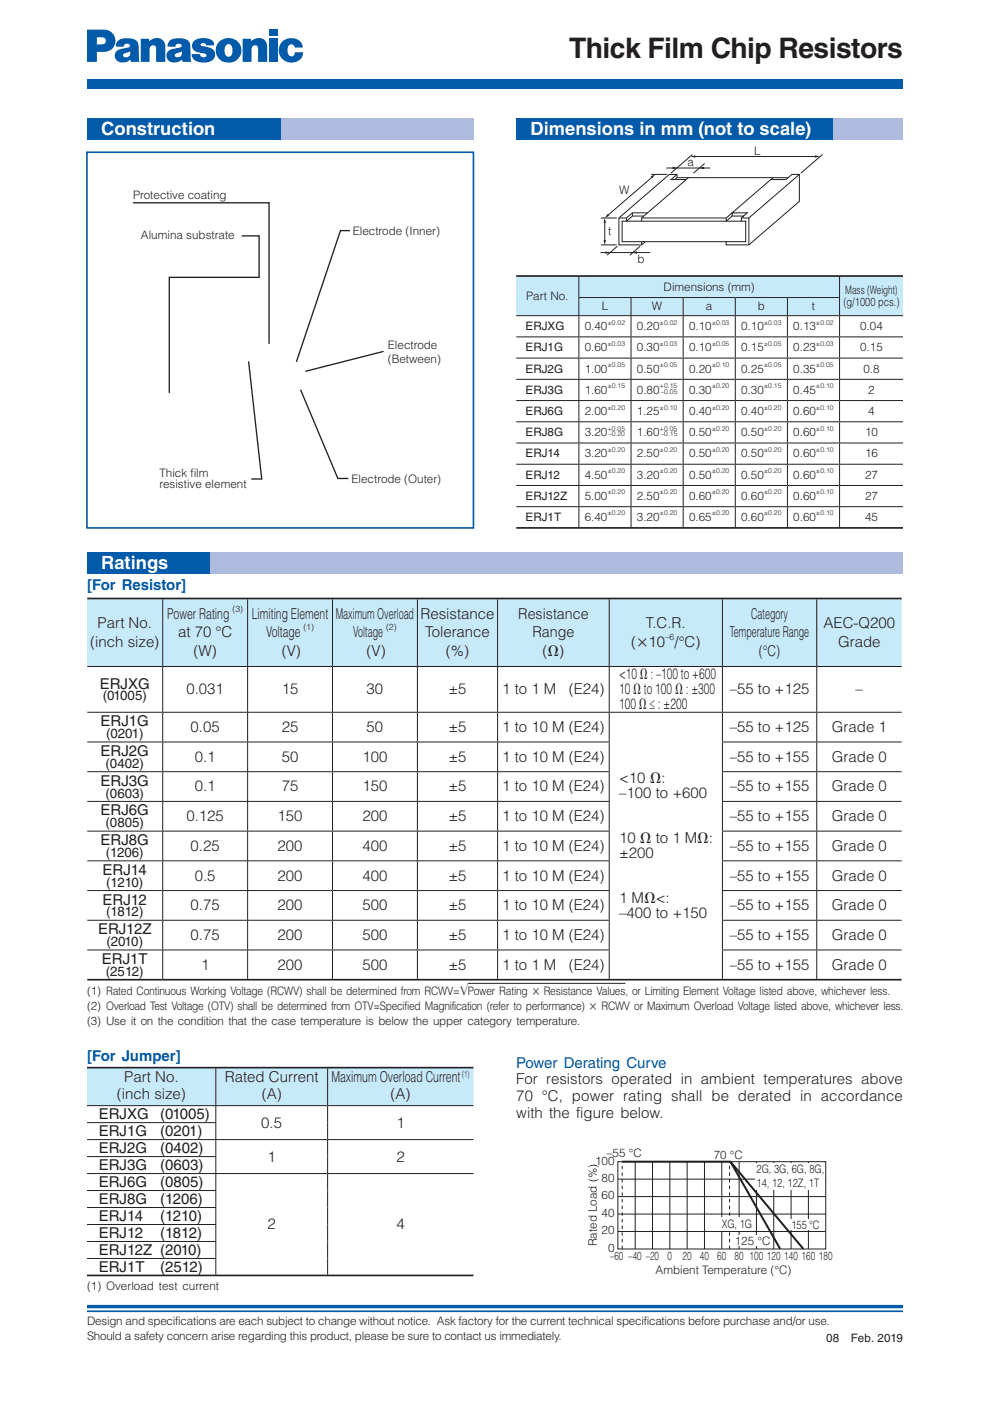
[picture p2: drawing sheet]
<svg xmlns="http://www.w3.org/2000/svg" width="210mm" height="297mm" viewBox="0 0 210 297" stroke-linecap="round" stroke-linejoin="round" font-family="sans-serif">
<defs><g id="words">
<text font-size="6" fill="#231f20" x="120.7" y="12.3">Thick Film Chip Resistors</text>
<g font-size="3.9" fill="#fff">
<text x="21.5" y="28.6">Construction</text>
<text x="112.5" y="28.6">Dimensions in mm (not to scale)</text>
<text x="21.5" y="120.6">Ratings</text>
</g>
<g font-size="3.2" fill="#015aaa">
<text x="18.5" y="125.2">[For Resistor]</text>
<text x="18.5" y="225.1">[For Jumper]</text>
<text x="109.4" y="226.4">Power Derating Curve</text>
</g>
<g font-size="3.2" fill="#231f20">
<text x="35.5" y="131.3">Power Rating</text>
<text x="53.4" y="131.3">Limiting Element</text>
<text x="71.2" y="131.3">Maximum Overload</text>
<text x="89.1" y="131.3">Resistance</text>
<text x="109.9" y="131.3">Resistance</text>
<text x="159.2" y="131.3">Category</text>
<text x="19.1" y="137.1">(inch size)</text>
<text x="20.7" y="133.2">Part No.</text>
<text x="37.7" y="135.2">at 70 °C</text>
<text x="56.4" y="135.2">Voltage</text>
<text x="74.9" y="135.2">Voltage</text>
<text x="90.1" y="135.2">Tolerance</text>
<text x="112.9" y="135.2">Range</text>
<text x="133.8" y="137.1">(×10 /°C)</text>
<text x="136.9" y="133.2">T.C.R.</text>
<text x="154.8" y="135.2">Temperature Range</text>
<text x="174.6" y="133.2">AEC-Q200</text>
<text x="177.7" y="137.1">Grade</text>
<text x="41" y="139">(W)</text>
<text x="59.7" y="139">(V)</text>
<text x="77.7" y="139">(V)</text>
<text x="94.5" y="139">(%)</text>
<text x="115" y="139">(Ω)</text>
<text x="160.9" y="139">(°C)</text>
<text x="21.2" y="146">ERJXG</text>
<text x="39.5" y="147.2">0.031</text>
<text x="59.7" y="147.2">15</text>
<text x="77.7" y="147.2">30</text>
<text x="95.1" y="147.2">±5</text>
<text x="106.5" y="147.2">1 to 1 M</text>
<text x="120.6" y="147.2">(E24)</text>
<text x="131.3" y="144">&lt;10 Ω : –100 to +600</text>
<text x="131.3" y="147.2">10 Ω to 100 Ω : ±300</text>
<text x="154.7" y="147.2">–55 to +125</text>
<text x="181.4" y="147.2">–</text>
<text x="21.3" y="154">ERJ1G</text>
<text x="40.4" y="155.2">0.05</text>
<text x="59.7" y="155.2">25</text>
<text x="77.7" y="155.2">50</text>
<text x="95.1" y="155.2">±5</text>
<text x="106.5" y="155.2">1 to 10 M (E24)</text>
<text x="131.3" y="150.4">100 Ω≤ : ±200</text>
<text x="154.7" y="155.2">–55 to +125</text>
<text x="176.4" y="155.2">Grade 1</text>
<text x="21.3" y="160.3">ERJ2G</text>
<text x="41.3" y="161.5">0.1</text>
<text x="59.7" y="161.5">50</text>
<text x="76.9" y="161.5">100</text>
<text x="95.1" y="161.5">±5</text>
<text x="106.5" y="161.5">1 to 10 M (E24)</text>
<text x="154.7" y="161.5">–55 to +155</text>
<text x="176.4" y="161.5">Grade 0</text>
<text x="21.3" y="166.6">ERJ3G</text>
<text x="41.3" y="167.8">0.1</text>
<text x="59.7" y="167.8">75</text>
<text x="76.9" y="167.8">150</text>
<text x="95.1" y="167.8">±5</text>
<text x="106.5" y="167.8">1 to 10 M (E24)</text>
<text x="131.3" y="166.1">&lt;10 Ω:</text>
<text x="154.7" y="167.8">–55 to +155</text>
<text x="176.4" y="167.8">Grade 0</text>
<text x="21.3" y="172.9">ERJ6G</text>
<text x="131.3" y="169.3">–100 to +600</text>
<text x="21.3" y="179.2">ERJ8G</text>
<text x="39.5" y="174.1">0.125</text>
<text x="58.9" y="174.1">150</text>
<text x="76.9" y="174.1">200</text>
<text x="95.1" y="174.1">±5</text>
<text x="106.5" y="174.1">1 to 10 M (E24)</text>
<text x="131.3" y="178.8">10 Ω to 1 MΩ:</text>
<text x="154.7" y="174.1">–55 to +155</text>
<text x="176.4" y="174.1">Grade 0</text>
<text x="21.8" y="185.5">ERJ14</text>
<text x="40.4" y="180.4">0.25</text>
<text x="58.9" y="180.4">200</text>
<text x="76.9" y="180.4">400</text>
<text x="95.1" y="180.4">±5</text>
<text x="106.5" y="180.4">1 to 10 M (E24)</text>
<text x="131.3" y="182">±200</text>
<text x="154.7" y="180.4">–55 to +155</text>
<text x="176.4" y="180.4">Grade 0</text>
<text x="21.8" y="191.8">ERJ12</text>
<text x="41.3" y="186.7">0.5</text>
<text x="58.9" y="186.7">200</text>
<text x="76.9" y="186.7">400</text>
<text x="95.1" y="186.7">±5</text>
<text x="106.5" y="186.7">1 to 10 M (E24)</text>
<text x="131.3" y="191.5">1 MΩ&lt;:</text>
<text x="154.7" y="186.7">–55 to +155</text>
<text x="176.4" y="186.7">Grade 0</text>
<text x="40.4" y="193">0.75</text>
<text x="58.9" y="193">200</text>
<text x="76.9" y="193">500</text>
<text x="95.1" y="193">±5</text>
<text x="106.5" y="193">1 to 10 M (E24)</text>
<text x="131.3" y="194.7">–400 to +150</text>
<text x="154.7" y="193">–55 to +155</text>
<text x="176.4" y="193">Grade 0</text>
<text x="20.8" y="198.1">ERJ12Z</text>
<text x="40.4" y="199.3">0.75</text>
<text x="58.9" y="199.3">200</text>
<text x="76.9" y="199.3">500</text>
<text x="95.1" y="199.3">±5</text>
<text x="106.5" y="199.3">1 to 10 M (E24)</text>
<text x="154.7" y="199.3">–55 to +155</text>
<text x="176.4" y="199.3">Grade 0</text>
<text x="21.6" y="204.3">ERJ1T</text>
<text x="42.6" y="205.6">1</text>
<text x="58.9" y="205.6">200</text>
<text x="76.9" y="205.6">500</text>
<text x="95.1" y="205.6">±5</text>
<text x="106.5" y="205.6">1 to 1 M</text>
<text x="120.6" y="205.6">(E24)</text>
<text x="154.7" y="205.6">–55 to +155</text>
<text x="176.4" y="205.6">Grade 0</text>
<text x="24.8" y="233">(inch size)</text>
<text x="26.3" y="229.5">Part No.</text>
<text x="47.7" y="229.5">Rated Current</text>
<text x="55.5" y="233">(A)</text>
<text x="70.3" y="229.5">Maximum Overload Current</text>
<text x="82.8" y="233">(A)</text>
<text x="109.4" y="229.9">For resistors operated in ambient temperatures above</text>
<text x="109.4" y="233.4">70 °C, power rating shall be derated in accordance</text>
<text x="20.9" y="237.3">ERJXG</text>
<text x="34" y="237.3">(01005)</text>
<text x="55.4" y="239.1">0.5</text>
<text x="84.1" y="239.1">1</text>
<text x="109.4" y="237">with the figure below.</text>
<text x="20.9" y="240.9">ERJ1G</text>
<text x="20.9" y="244.5">ERJ2G</text>
<text x="34" y="240.9">(0201)</text>
<text x="34" y="244.5">(0402)</text>
<text x="20.9" y="248.1">ERJ3G</text>
<text x="20.9" y="251.7">ERJ6G</text>
<text x="34" y="248.1">(0603)</text>
<text x="34" y="251.7">(0805)</text>
<text x="56.7" y="246.3">1</text>
<text x="84.1" y="246.3">2</text>
<text x="20.9" y="255.3">ERJ8G</text>
<text x="34" y="255.3">(1206)</text>
<text x="20.9" y="258.9">ERJ14</text>
<text x="20.9" y="262.5">ERJ12</text>
<text x="34" y="258.9">(1210)</text>
<text x="34" y="262.5">(1812)</text>
<text x="56.7" y="260.6">2</text>
<text x="84.1" y="260.6">4</text>
<text x="20.9" y="266.1">ERJ12Z (2010)</text>
<text x="20.9" y="269.6">ERJ1T</text>
<text x="34" y="269.6">(2512)</text>
</g>
<g font-size="2.8" fill="#231f20">
<text x="21.8" y="148.5">(01005)</text>
<text x="22.5" y="156.5">(0201)</text>
<text x="22.4" y="162.8">(0402)</text>
<text x="22.4" y="169.1">(0603)</text>
<text x="22.4" y="175.4">(0805)</text>
<text x="22.4" y="181.7">(1206)</text>
<text x="22.5" y="188">(1210)</text>
<text x="22.5" y="194.3">(1812)</text>
<text x="22.6" y="200.6">(2010)</text>
<text x="22.4" y="206.9">(2512)</text>
</g>
<g font-size="2.5" fill="#231f20">
<text x="145.7" y="35.3">a</text>
<text x="159.9" y="32.8">L</text>
<text x="131.3" y="41.2">W</text>
<text x="28.2" y="42.2">Protective coating</text>
<text x="29.9" y="50.7">Alumina substrate</text>
<text x="74.8" y="49.8">Electrode (Inner)</text>
<text x="128.9" y="49.8">t</text>
<text x="135.1" y="55.7">b</text>
<text x="111.6" y="63.6">Part No.</text>
<text x="127.6" y="65.8">L</text>
<text x="138.2" y="65.8">W</text>
<text x="140.7" y="61.7">Dimensions (mm)</text>
<text x="149.7" y="65.8">a</text>
<text x="160.7" y="65.8">b</text>
<text x="172.1" y="65.8">t</text>
<text x="178.8" y="64.9">(g/1000 pcs.)</text>
<text x="179.2" y="62.3">Mass (Weight)</text>
<text x="111.5" y="70">ERJXG</text>
<text x="124" y="70">0.40</text>
<text x="135" y="70">0.20</text>
<text x="146.1" y="70">0.10</text>
<text x="157.1" y="70">0.10</text>
<text x="168.2" y="70">0.13</text>
<text x="182.4" y="70">0.04</text>
<text x="82.2" y="74">Electrode</text>
<text x="82.2" y="77">(Between)</text>
<text x="111.5" y="74.5">ERJ1G</text>
<text x="124" y="74.5">0.60</text>
<text x="135" y="74.5">0.30</text>
<text x="146.1" y="74.5">0.10</text>
<text x="157.1" y="74.5">0.15</text>
<text x="168.2" y="74.5">0.23</text>
<text x="182.4" y="74.5">0.15</text>
<text x="111.5" y="79">ERJ2G</text>
<text x="111.5" y="83.5">ERJ3G</text>
<text x="124" y="79">1.00</text>
<text x="124" y="83.5">1.60</text>
<text x="135" y="79">0.50</text>
<text x="135" y="83.5">0.80</text>
<text x="146.1" y="79">0.20</text>
<text x="146.1" y="83.5">0.30</text>
<text x="157.1" y="79">0.25</text>
<text x="157.1" y="83.5">0.30</text>
<text x="168.2" y="79">0.35</text>
<text x="168.2" y="83.5">0.45</text>
<text x="183.1" y="79">0.8</text>
<text x="184.1" y="83.5">2</text>
<text x="111.5" y="88">ERJ6G</text>
<text x="124" y="88">2.00</text>
<text x="135" y="88">1.25</text>
<text x="146.1" y="88">0.40</text>
<text x="157.1" y="88">0.40</text>
<text x="168.2" y="88">0.60</text>
<text x="184.1" y="88">4</text>
<text x="111.5" y="92.5">ERJ8G</text>
<text x="124" y="92.5">3.20</text>
<text x="135" y="92.5">1.60</text>
<text x="146.1" y="92.5">0.50</text>
<text x="157.1" y="92.5">0.50</text>
<text x="168.2" y="92.5">0.60</text>
<text x="183.4" y="92.5">10</text>
<text x="33.8" y="101.1">Thick f</text>
<text x="40.4" y="101.1">ilm</text>
<text x="111.5" y="97">ERJ14</text>
<text x="111.5" y="101.5">ERJ12</text>
<text x="124" y="97">3.20</text>
<text x="124" y="101.5">4.50</text>
<text x="135" y="97">2.50</text>
<text x="135" y="101.5">3.20</text>
<text x="146.1" y="97">0.50</text>
<text x="146.1" y="101.5">0.50</text>
<text x="157.1" y="97">0.50</text>
<text x="157.1" y="101.5">0.50</text>
<text x="168.2" y="97">0.60</text>
<text x="168.2" y="101.5">0.60</text>
<text x="183.4" y="97">16</text>
<text x="183.4" y="101.5">27</text>
<text x="33.8" y="103.5">resistive element</text>
<text x="74.5" y="102.4">Electrode (Outer)</text>
<text x="111.5" y="106">ERJ12Z</text>
<text x="124" y="106">5.00</text>
<text x="135" y="106">2.50</text>
<text x="146.1" y="106">0.60</text>
<text x="157.1" y="106">0.60</text>
<text x="168.2" y="106">0.60</text>
<text x="183.4" y="106">27</text>
<text x="111.5" y="110.4">ERJ1T</text>
<text x="124" y="110.4">6.40</text>
<text x="135" y="110.4">3.20</text>
<text x="146.1" y="110.4">0.65</text>
<text x="157.1" y="110.4">0.60</text>
<text x="168.2" y="110.4">0.60</text>
<text x="183.4" y="110.4">45</text>
<text x="18.5" y="210.9">(1) Rated Continuous Working Voltage (RCWV) shall be determined from RCWV=√Power Rating × Resistance Values, or Limiting Element Voltage listed above, whichever less.</text>
<text x="18.5" y="214.1">(2) Overload Test Voltage (OTV) shall be determined from OTV=Specified Magnification (refer to performance) × RCWV or Maximum Overload Voltage listed above, whichever less.</text>
<text x="18.5" y="217.3">(3) Use it on the condition that the case temperature is below the upper category temperature.</text>
<text x="128.7" y="245.2">–55 °C</text>
<text x="151.3" y="245.7">70 °C</text>
<text x="126.2" y="246.9">100</text>
<text x="127.6" y="250.6">80</text>
<text x="160.4" y="248.7">2G, 3G, 6G, 8G,</text>
<text x="160.4" y="251.7">14, 12, 12Z, 1T</text>
<text x="127.6" y="258">40</text>
<text x="127.6" y="254.3">60</text>
<text x="127.6" y="261.7">20</text>
<text x="153" y="260.4">XG, 1G</text>
<text x="155.8" y="263.9">125 °C</text>
<text x="167.8" y="260.5">155</text>
<text x="171.7" y="260.5">°</text>
<text x="172.3" y="260.5">C</text>
<text x="126.5" y="264.3" transform="rotate(-90 126.5 264.3)">Rated Load (%)</text>
<text x="128.9" y="265.4">0</text>
<text x="129.4" y="267.2">–60 –40 –20</text>
<text x="141.5" y="267.2">0</text>
<text x="144.7" y="267.2">20</text>
<text x="148.4" y="267.2">40</text>
<text x="152.1" y="267.2">60</text>
<text x="155.7" y="267.2">80 100 120 140 160</text>
<text x="173.6" y="267.2">180</text>
<text x="18.5" y="273.6">(1) Overload test current</text>
<text x="139" y="270.1">Ambient Temperature (°C)</text>
<text x="18.5" y="280.9">Design and specifications are each subject to change without notice. Ask factory for the current technical specifications before purchase and/or use.</text>
<text x="18.5" y="284.1">Should a safety concern arise regarding this product, please be sure to contact us immediately.</text>
<text x="175.1" y="284.6">08</text>
<text x="180.4" y="284.6">Feb. 2019</text>
</g>
<g font-size="1.9" fill="#231f20">
<text x="49.3" y="129.8">(3)</text>
<text x="64.3" y="133.7">(1)</text>
<text x="81.9" y="133.7">(2)</text>
<text x="141.1" y="135.6">–6</text>
<text x="98" y="228.4">(1)</text>
</g>
<g font-size="1.4" fill="#231f20">
<text x="128.8" y="68.8">±0.02</text>
<text x="139.8" y="68.8">±0.02</text>
<text x="150.9" y="68.8">±0.03</text>
<text x="162" y="68.8">±0.03</text>
<text x="173" y="68.8">±0.02</text>
<text x="128.8" y="73.3">±0.03</text>
<text x="128.8" y="77.8">±0.05</text>
<text x="139.8" y="73.3">±0.03</text>
<text x="139.8" y="77.8">±0.05</text>
<text x="150.9" y="73.3">±0.05</text>
<text x="150.9" y="77.8">±0.10</text>
<text x="162" y="73.3">±0.05</text>
<text x="162" y="77.8">±0.05</text>
<text x="173" y="73.3">±0.03</text>
<text x="173" y="77.8">±0.05</text>
<text x="128.8" y="82.3">±0.15</text>
<text x="139.8" y="82.3">+0.15</text>
<text x="140.1" y="83.6">–0.05</text>
<text x="150.9" y="82.3">±0.20</text>
<text x="162" y="82.3">±0.15</text>
<text x="173" y="82.3">±0.10</text>
<text x="128.8" y="86.8">±0.20</text>
<text x="139.8" y="86.8">±0.10</text>
<text x="150.9" y="86.8">±0.20</text>
<text x="162" y="86.8">±0.20</text>
<text x="173" y="86.8">±0.10</text>
<text x="128.8" y="91.3">+0.05</text>
<text x="128.8" y="95.8">±0.20</text>
<text x="129" y="92.5">–0.20</text>
<text x="139.8" y="91.3">+0.05</text>
<text x="139.8" y="95.8">±0.20</text>
<text x="140.1" y="92.4">–0.15</text>
<text x="150.9" y="91.3">±0.20</text>
<text x="150.9" y="95.8">±0.20</text>
<text x="162" y="91.3">±0.20</text>
<text x="162" y="95.8">±0.20</text>
<text x="173" y="91.3">±0.10</text>
<text x="173" y="95.8">±0.10</text>
<text x="128.8" y="100.3">±0.20</text>
<text x="139.8" y="100.3">±0.20</text>
<text x="150.9" y="100.3">±0.20</text>
<text x="162" y="100.3">±0.20</text>
<text x="173" y="100.3">±0.10</text>
<text x="128.8" y="104.8">±0.20</text>
<text x="139.8" y="104.8">±0.20</text>
<text x="150.9" y="104.8">±0.20</text>
<text x="162" y="104.8">±0.20</text>
<text x="173" y="104.8">±0.10</text>
<text x="128.8" y="109.3">±0.20</text>
<text x="139.8" y="109.3">±0.20</text>
<text x="150.9" y="109.3">±0.20</text>
<text x="162" y="109.3">±0.20</text>
<text x="173" y="109.3">±0.10</text>
</g>
</g></defs>
<path d="M18.5 277h173" fill="none" stroke="#015aaa" stroke-width=".71" stroke-linecap="butt"/>
<path d="M18.5 278h173" fill="none" stroke="#015aaa" stroke-width=".35"/>
<g fill="#015aaa">
<path d="M18.5 16.8h173v2h-173z"/>
<path d="M24.9 8.7a3.6 3.6 0 0 1 4.2 .1 11.7 11.7 0 0 1 .4 3.9l.1 .4h-1.8l-.3-1.3 .1-.9-.4 .2a.93 .93 0 0 0-1.1 .8 .85 .85 0 0 0 1.4-.1l.1 .8a1.89 1.89 0 0 1-3.3-.7 1.91 1.91 0 0 1 2.2-1.7h.2a.52 .52 0 0 0 .7-.2 .52 .52 0 0 0 0-.6 .71 .71 0 0 0-.8-.1 .71 .71 0 0 0-.4 .6h-1.6v-.6z"/>
<path d="M35.9 8.7a3.6 3.6 0 0 1 4.1 .1 11.8 11.8 0 0 1 .4 3.9l.2 .4h-1.8l-.4-1.3 .2-.9-.5 .2a.93 .93 0 0 0-1 .8 .85 .85 0 0 0 1.3-.1l.2 .8a1.89 1.89 0 0 1-3.3-.7 1.91 1.91 0 0 1 2.2-1.7h.2a.52 .52 0 0 0 .6-.2 .52 .52 0 0 0 0-.6 .71 .71 0 0 0-.7-.1 .71 .71 0 0 0-.4 .6h-1.6v-.6z"/>
<path d="M46.5 8.8a2.69 2.69 0 0 1 3.9 0 2.69 2.69 0 0 1-.2 3.9l-1.1-1.1a1.63 1.63 0 0 0-.5-2.2 1.33 1.33 0 0 0-.9 1.9 .77 .77 0 0 0 .6 .7 .77 .77 0 0 0 .8-.4l1.1 1.1a2.69 2.69 0 0 1-3.7-.2 2.69 2.69 0 0 1 0-3.7z"/>
<path d="M18.5 6.3h3.3a2.38 2.38 0 0 1 2.7 2.4 2.38 2.38 0 0 1-2.7 2.3h-1.3v-1.6h.8a.78 .78 0 0 0 1.1-.5 .78 .78 0 0 0-.7-1h-1.2v5.2h-2z"/>
<path d="M41 8.8a3.3 3.3 0 0 1 4.2 .1l.2 .7h-1.7a.6 .6 0 0 0-.6-.5 .6 .6 0 0 0-.6 .5l1.4 .4a1.63 1.63 0 0 1 1.7 1.6 1.63 1.63 0 0 1-1.7 1.6 2.77 2.77 0 0 1-3.2-1.2l-.1-.5h1.8a.68 .68 0 0 0 .6 .7 .68 .68 0 0 0 .8-.6l-.3-.2-.9-.2a1.69 1.69 0 0 1-1.9-1.8z"/>
<path d="M29.8 8.2h1.8v.5a1.91 1.91 0 0 1 2.2-.6 1.91 1.91 0 0 1 1.3 1.9v3.1h-2v-2.8a.7 .7 0 0 0-.7-.7 .7 .7 0 0 0-.7 .8v2.7h-1.9z"/>
<path d="M51.4 8.2h1.8v.5a1.91 1.91 0 0 1 2.2-.6 1.91 1.91 0 0 1 1.3 1.9v3.1h-2v-2.8a.7 .7 0 0 0-.7-.7 .7 .7 0 0 0-.7 .8v2.7h-1.9z"/>
<path d="M57 8.2h1.9v4.9h-1.9z"/>
<path d="M57 6.3h1.9v1.3h-1.9z"/>
<path d="M59.9 8.8a2.5 2.5 0 0 1 2.5-.7 2.5 2.5 0 0 1 1.8 2h-1.7a.77 .77 0 0 0-.9-.7 .77 .77 0 0 0-.6 .9 1.21 1.21 0 0 0 .9 1.7l.5-.4 .1-.5h1.8a2.49 2.49 0 0 1-3.8 1.8 2.62 2.62 0 0 1-.6-4.1z"/>
</g>
<path d="M18.4 32.3h82v79.6h-82z" fill="none" stroke="#015aaa" stroke-width=".35"/>
<path d="M28.2 43h28.8v29.9M51.3 50h3.6v8.8h-19v24.5M74.2 48.9h-2l-9.4 27.8M52.7 76.6l2.8 25h-2.2M81.3 74.5l-16.6 4.2M63.7 82.6l7.9 18.8h2.3" fill="none" stroke="#231f20" stroke-width=".28"/>
<g fill="none" stroke="#231f20" stroke-width=".21">
<path d="M131 246.3h44.1v18.5h-44.1zM131 250h44.1M131 253.7h44.1M131 257.4h44.1M134.7 246.3v18.5M138.3 246.3v18.5M142 246.3v18.5M145.7 246.3v18.5M149.4 246.3v18.5M153 246.3v18.5M156.7 246.3v18.5M160.4 246.3v18.5"/>
<path d="M164.1 246.3v18.5M167.7 246.3v18.5M171.4 246.3v18.5M131 261.1h44.1"/>
</g>
<path d="M131.9 246.3h23l15.4 18.5" fill="none" stroke="#231f20" stroke-width=".42"/>
<path d="M131.9 264.8v-18.5" fill="none" stroke="#231f20" stroke-width=".21" stroke-dasharray=".7 .7" stroke-linecap="butt"/>
<path d="M167.5 258.5h4.2v2.3h-4.2z" fill="#fff"/>
<path d="M154.7 264.8v-18.5" fill="none" stroke="#231f20" stroke-width=".21" stroke-dasharray=".7 .7" stroke-linecap="butt"/>
<path d="M154.9 246.3l10.5 18.5" fill="none" stroke="#231f20" stroke-width=".42"/>
<g fill="#fff">
<path d="M160.1 246.6h14.7v5.6h-14.7z"/>
<path d="M152.7 258h7v2.8h-7z"/>
<path d="M156 261.8h4.6v2.3h-4.6z"/>
</g>
<g fill="none" stroke="#231f20" stroke-width=".21">
<path d="M138.1 37h3.4M138.4 37.4l-9.7 8.4M141.3 35.6h9.3M143.1 38.1l.4-.4v-.7h-1.6l-10.7 9.2v5.7h4.8l.8-.7M143.5 37l-1.2 1.1h3.2M143.5 37.7h2.5M146.8 32.8l-4.6 3.9M146.9 33.2h26.5M149.4 34.7l-2.4 2M163.9 37.7h3.2M163.9 37.7h-17.9l-10 8.5v.7h18l1.2-1.1M163.9 37.7l-.5 .4"/>
<path d="M169.5 37l-10.7 9.2M174.4 32.8l-4.6 3.9M127.3 53.5h10.6M127.4 46.2h3.4M127.4 51.9h3.4M128.2 46.9v4.4M130.9 52.2l-2.2 1.9M132.8 46.9h3.2M132.8 46.2v.7M134.1 45.1v.7M135.7 52.2l-2.2 1.9M136 51.2h18"/>
<path d="M136.5 45.8h-2.4l-1.3 1.1h-.9v4.3h4.1v.7M137.3 45.1h-3.2l-1.3 1.1h-1.6M153.9 46.9h3.3M154 46.2v.7M157.2 46.2h1.6v5.7M157.7 45.8h-2.5v-.7l8.2-7h3.2l1.3-1.1h1.6v5.7l-10.7 9.2h-4.8v-.7h4.1v-4.3h-.9v-.7l1.2-1.1h-3.2l-1.2 1.1h-18"/>
</g>
<g fill="#231f20">
<path d="M142.6 35.4l1 .2-1 .3z"/>
<path d="M148.3 35.6l1-.2v.5z"/>
<path d="M128.3 53.3l1 .2-1 .3z"/>
<path d="M134 53.5l1-.2v.5z"/>
<path d="M128 50.9h.5l-.3 1z"/>
<path d="M128.2 46.2l.3 1h-.5z"/>
<path d="M128.8 45.4l.3 .4-.9 .4z"/>
<path d="M138 37.4l.9-.5-.6 .9z"/>
<path d="M172.8 32.9l1 .3-1 .2z"/>
<path d="M146.4 33.2l1-.3v.5z"/>
</g>
<path d="M18.5 117h173v4.5h-173z" fill="#aebade"/>
<path d="M18.5 117h26v4.5h-26z" fill="#015aaa"/>
<path d="M109.5 58.5h13.2v8.4h-13.2zM122.7 58.5h55.3v4.6h-55.3zM178 58.5h13.5v8.4h-13.5zM122.7 63.1h11.1v3.8h-11.1zM133.8 63.1h11v3.8h-11zM144.8 63.1h11.1v3.8h-11.1zM155.9 63.1h11.1v3.8h-11.1zM167 63.1h11v3.8h-11z" fill="#c6eafa"/>
<path d="M109.5 58.5h82M109.5 111.9h82" fill="none" stroke="#231f20" stroke-width=".35"/>
<g fill="none" stroke="#231f20" stroke-width=".21">
<path d="M122.7 58.7v4.3M178 58.7v4.3M109.5 66.9h82M109.5 71.4h82M109.5 75.9h82M122.6 63.1h55.5M122.7 63.2v3.6M122.7 67v4.3M122.7 71.5v4.3M122.7 76v4.3M133.8 63.2v3.6M133.8 67v4.3"/>
<path d="M133.8 71.5v4.3M133.8 76v4.3M144.8 63.2v3.6M144.8 67v4.3M144.8 71.5v4.3M144.8 76v4.3M155.9 63.2v3.6M155.9 67v4.3M155.9 71.5v4.3M155.9 76v4.3M167 63.2v3.6M167 67v4.3"/>
<path d="M167 71.5v4.3M167 76v4.3M178 63.2v3.6M178 67v4.3M178 71.5v4.3M178 76v4.3M109.5 80.4h82M109.5 84.9h82M109.5 89.4h82M109.5 93.9h82M109.5 98.4h82M122.7 80.5v4.3"/>
<path d="M122.7 85v4.3M122.7 89.5v4.3M122.7 94v4.3M122.7 98.5v4.3M133.8 80.5v4.3M133.8 85v4.3M133.8 89.5v4.3M133.8 94v4.3M133.8 98.5v4.3M144.8 80.5v4.3M144.8 85v4.3M144.8 89.5v4.3"/>
<path d="M144.8 94v4.3M144.8 98.5v4.3M155.9 80.5v4.3M155.9 85v4.3M155.9 89.5v4.3M155.9 94v4.3M155.9 98.5v4.3M167 80.5v4.3M167 85v4.3M167 89.5v4.3M167 94v4.3M167 98.5v4.3"/>
<path d="M178 80.5v4.3M178 85v4.3M178 89.5v4.3M178 94v4.3M178 98.5v4.3M109.5 102.9h82M109.5 107.4h82M122.7 103v4.3M122.7 107.5v4.3M133.8 103v4.3M133.8 107.5v4.3M144.8 103v4.3"/>
<path d="M144.8 107.5v4.3M155.9 103v4.3M155.9 107.5v4.3M167 103v4.3M167 107.5v4.3M178 103v4.3M178 107.5v4.3"/>
</g>
<path d="M18.5 126.9h16v14.4h-16zM34.5 126.9h18v14.4h-18zM52.5 126.9h18v14.4h-18zM70.5 126.9h18v14.4h-18zM88.5 126.9h17v14.4h-17zM105.5 126.9h23.7v14.4h-23.7zM129.2 126.9h24v14.4h-24zM153.2 126.9h20v14.4h-20zM173.2 126.9h18v14.4h-18z" fill="#c6eafa"/>
<path d="M18.5 126.9h172.7M191.2 207.7h-172.7" fill="none" stroke="#231f20" stroke-width=".35"/>
<g fill="none" stroke="#231f20" stroke-width=".21">
<path d="M34.5 127.1v14.1M52.5 127.1v14.1M70.5 127.1v14.1M88.5 127.1v14.1M105.5 127.1v14.1M129.2 127.1v14.1M153.2 127.1v14.1M173.2 127.1v14.1M34.5 141.4v9.5M34.5 151.1v6.1M34.5 157.4v6.1M52.5 141.4v9.5"/>
<path d="M52.5 151.1v6.1M52.5 157.4v6.1M70.5 141.4v9.5M70.5 151.1v6.1M70.5 157.4v6.1M88.5 141.4v9.5M88.5 151.1v6.1M88.5 157.4v6.1M105.5 141.4v9.5M105.5 151.1v6.1M105.5 157.4v6.1M129.2 141.4v9.5"/>
<path d="M129.2 151.1v6.1M129.2 157.4v6.1M129.3 157.3h-110.8M153.1 157.3h38.1M153.2 141.4v9.5M153.2 151.1v6.1M153.2 157.4v6.1M173.2 141.4v9.5M173.2 151.1v6.1M173.2 157.4v6.1M191.2 141.3h-172.7M191.2 151h-172.7"/>
<path d="M34.5 163.7v6.1M34.5 170v6.1M34.5 176.3v6.1M52.5 163.7v6.1M52.5 170v6.1M52.5 176.3v6.1M70.5 163.7v6.1M70.5 170v6.1M70.5 176.3v6.1M88.5 163.7v6.1M88.5 170v6.1M88.5 176.3v6.1"/>
<path d="M105.5 163.7v6.1M105.5 170v6.1M105.5 176.3v6.1M129.2 163.7v6.1M129.2 170v6.1M129.2 176.3v6.1M129.3 163.6h-110.8M129.3 169.9h-110.8M129.3 176.2h-110.8M153.1 163.6h38.1M153.1 169.9h38.1M153.1 176.2h38.1"/>
<path d="M153.2 163.7v6.1M153.2 170v6.1M153.2 176.3v6.1M173.2 163.7v6.1M173.2 170v6.1M173.2 176.3v6.1M34.5 182.6v6.1M34.5 188.9v6.1M34.5 195.2v6.1M52.5 182.6v6.1M52.5 188.9v6.1M52.5 195.2v6.1"/>
<path d="M70.5 182.6v6.1M70.5 188.9v6.1M70.5 195.2v6.1M88.5 182.6v6.1M88.5 188.9v6.1M88.5 195.2v6.1M105.5 182.6v6.1M105.5 188.9v6.1M105.5 195.2v6.1M129.2 182.6v6.1M129.2 188.9v6.1M129.2 195.2v6.1"/>
<path d="M129.3 182.5h-110.8M129.3 188.8h-110.8M129.3 195.1h-110.8M153.1 182.5h38.1M153.1 188.8h38.1M153.1 195.1h38.1M153.2 182.6v6.1M153.2 188.9v6.1M153.2 195.2v6.1M173.2 182.6v6.1M173.2 188.9v6.1M173.2 195.2v6.1"/>
<path d="M34.5 201.5v6M52.5 201.5v6M70.5 201.5v6M88.5 201.5v6M105.5 201.5v6M129.2 201.5v6M129.3 201.4h-110.8M153.1 201.4h38.1M153.2 201.5v6M173.2 201.5v6"/>
</g>
<path d="M18.4 226.4h27.4v8h-27.4zM45.8 226.4h23.7v8h-23.7zM69.5 226.4h30.9v8h-30.9z" fill="#c6eafa"/>
<path d="M18.4 226.4h82M18.4 270.4h82" fill="none" stroke="#231f20" stroke-width=".35"/>
<g fill="none" stroke="#231f20" stroke-width=".21">
<path d="M18.4 234.4h82M18.4 238h27.4M45.8 226.5v7.8M45.8 234.5v3.4M45.8 238.1v3.4M69.5 226.5v7.8M69.5 234.5v7M18.4 241.6h82M18.4 248.8h82M18.4 245.2h27.4M18.4 252.4h27.4M18.4 256h27.4"/>
<path d="M18.4 259.6h27.4M45.8 241.7v3.4M45.8 245.3v3.4M45.8 248.9v3.4M45.8 252.5v3.4M45.8 256.1v3.4M45.8 259.7v3.4M69.5 241.7v7M69.5 248.9v21.3M18.4 263.2h27.4M18.4 266.8h27.4M45.8 263.3v3.4"/>
<path d="M45.8 266.9v3.3"/>
</g>
<g fill="#aebade">
<path d="M18.5 25h82v4.5h-82z"/>
<path d="M109.5 25h82v4.5h-82z"/>
</g>
<g fill="#015aaa">
<path d="M18.5 25h41v4.5h-41z"/>
<path d="M109.5 25h67v4.5h-67z"/>
</g>
<path d="M99.2 208.5h33.4" fill="none" stroke="#231f20" stroke-width=".21"/>
<use href="#words"/>
</svg>
